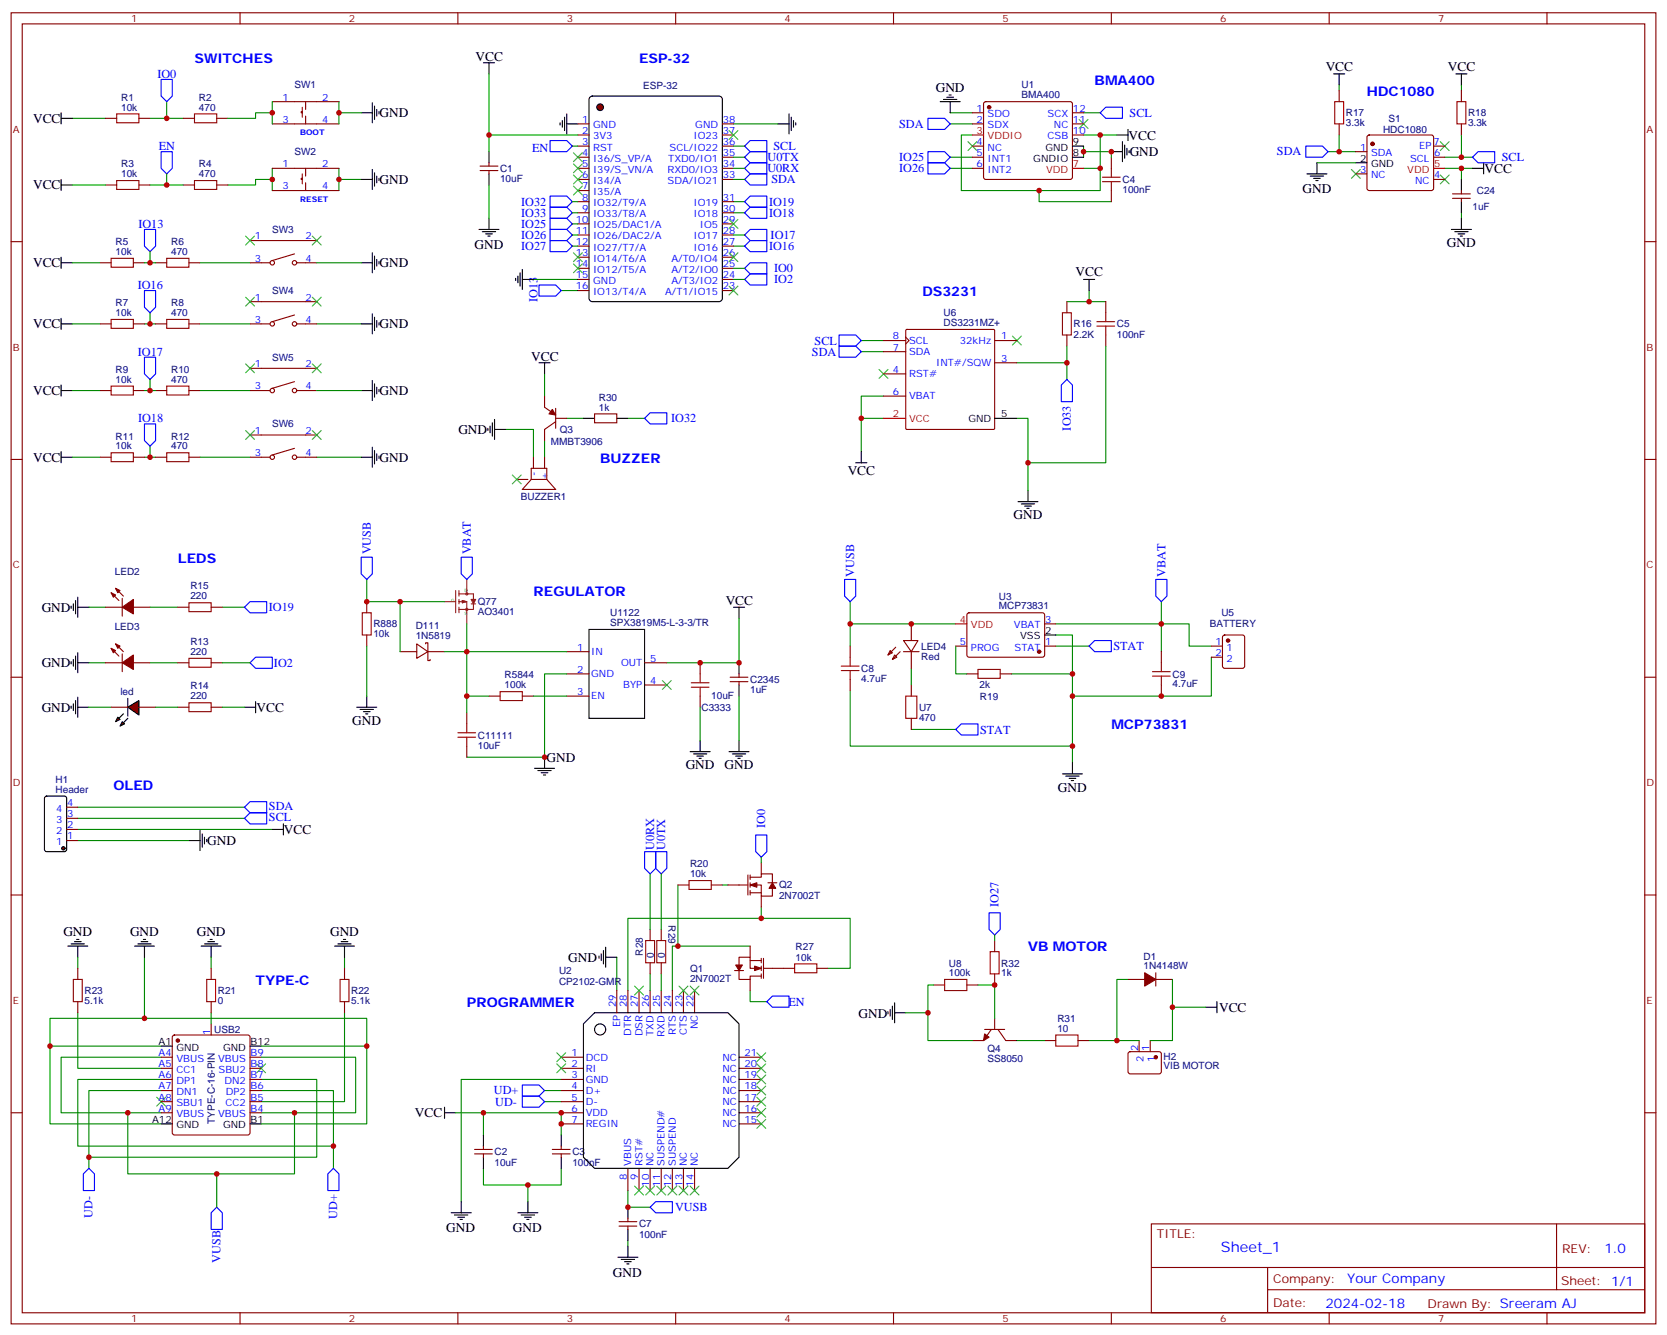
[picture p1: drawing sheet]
<svg xmlns="http://www.w3.org/2000/svg" width="529mm" height="424mm" viewBox="0 0 529 424" stroke-linecap="round" stroke-linejoin="round" font-family="sans-serif">
<defs><g id="words">
<text font-size="4.6" fill="#00f" x="387.6" y="397.6">Sheet_1</text>
<g font-size="4.2" fill="#00f">
<text x="61.7" y="19.9">SWITCHES</text>
<text x="202.8" y="19.9">ESP-32</text>
<text x="347.5" y="27">BMA400</text>
<text x="433.9" y="30.5">HDC1080</text>
<text x="292.8" y="94">DS3231</text>
<text x="190.5" y="146.9">BUZZER</text>
<text x="56.4" y="178.7">LEDS</text>
<text x="169.3" y="189.3">REGULATOR</text>
<text x="352.8" y="231.6">MCP73831</text>
<text x="36" y="250.9">OLED</text>
<text x="326.2" y="301.9">VB MOTOR</text>
<text x="81.1" y="312.7">TYPE-C</text>
<text x="148.2" y="319.8">PROGRAMMER</text>
<text x="509.3" y="397.8">1.0</text>
<text x="427.7" y="407.4">Your Company</text>
<text x="420.7" y="415.2">2024-02-18</text>
</g>
<g font-size="4.2">
<text x="151" y="19.2">VCC</text>
<text x="420.8" y="22.4">VCC</text>
<text x="459.6" y="22.4">VCC</text>
<text x="297" y="29.1">GND</text>
<text x="10.5" y="39">VCC</text>
<text x="120.5" y="37.2">GND</text>
<text x="358.2" y="44.3">VCC</text>
<text x="358.6" y="49.6">GND</text>
<text x="120.5" y="58.4">GND</text>
<text x="471.3" y="54.9">VCC</text>
<text x="10.5" y="60.1">VCC</text>
<text x="413.5" y="61.3">GND</text>
<text x="150.6" y="78.9">GND</text>
<text x="459.3" y="78.5">GND</text>
<text x="10.5" y="84.8">VCC</text>
<text x="120.5" y="84.8">GND</text>
<text x="341.4" y="87.6">VCC</text>
<text x="10.5" y="104.2">VCC</text>
<text x="120.5" y="104.2">GND</text>
<text x="168.6" y="114.5">VCC</text>
<text x="10.5" y="125.4">VCC</text>
<text x="120.5" y="125.4">GND</text>
<text x="145.5" y="137.7">GND</text>
<text x="10.5" y="146.6">VCC</text>
<text x="120.5" y="146.6">GND</text>
<text x="269.1" y="150.8">VCC</text>
<text x="321.7" y="164.9">GND</text>
<text x="13.2" y="194.2">GND</text>
<text x="230.4" y="192.1">VCC</text>
<text x="13.2" y="211.9">GND</text>
<text x="13.2" y="226">GND</text>
<text x="81.5" y="226">VCC</text>
<text x="111.8" y="230.2">GND</text>
<text x="173.5" y="241.8">GND</text>
<text x="217.7" y="244.3">GND</text>
<text x="230" y="244.3">GND</text>
<text x="335.8" y="251.4">GND</text>
<text x="65.8" y="268.3">GND</text>
<text x="90.1" y="264.8">VCC</text>
<text x="20.1" y="297.2">GND</text>
<text x="41.3" y="297.2">GND</text>
<text x="62.4" y="297.2">GND</text>
<text x="104.8" y="297.2">GND</text>
<text x="180.4" y="305.4">GND</text>
<text x="272.5" y="323.1">GND</text>
<text x="387" y="321.3">VCC</text>
<text x="131.7" y="354.7">VCC</text>
<text x="141.6" y="391.3">GND</text>
<text x="162.8" y="391.3">GND</text>
<text x="194.5" y="405.4">GND</text>
</g>
<g font-size="3.9" fill="#00f">
<text x="50" y="24.7">IO0</text>
<text x="285.4" y="40.6">SDA</text>
<text x="358.6" y="37.1">SCL</text>
<text x="50.4" y="47.7">EN</text>
<text x="245.5" y="47.6">SCL</text>
<text x="168.9" y="48.2">EN</text>
<text x="243.7" y="51.2">U0TX</text>
<text x="285.4" y="51.2">IO25</text>
<text x="405.4" y="49.4">SDA</text>
<text x="476.7" y="51.2">SCL</text>
<text x="243.6" y="54.7">U0RX</text>
<text x="244.9" y="58.2">SDA</text>
<text x="285.4" y="54.7">IO26</text>
<text x="165.4" y="65.3">IO32</text>
<text x="244.1" y="65.4">IO19</text>
<text x="165.5" y="68.8">IO33</text>
<text x="244.1" y="68.8">IO18</text>
<text x="43.9" y="72.3">IO13</text>
<text x="165.5" y="72.4">IO25</text>
<text x="165.5" y="75.9">IO26</text>
<text x="244.6" y="75.9">IO17</text>
<text x="165.5" y="79.4">IO27</text>
<text x="244.1" y="79.3">IO16</text>
<text x="245.7" y="86.4">IO0</text>
<text x="245.7" y="90">IO2</text>
<text x="43.7" y="91.8">IO16</text>
<text x="170.6" y="95.9" transform="rotate(-90 170.6 95.9)">IO13</text>
<text x="43.8" y="112.9">IO17</text>
<text x="257.7" y="113.1">SDA</text>
<text x="258.6" y="109.5">SCL</text>
<text x="43.8" y="134.1">IO18</text>
<text x="213.1" y="134.1">IO32</text>
<text x="339.9" y="136.7" transform="rotate(-90 339.9 136.7)">IO33</text>
<text x="117.7" y="176" transform="rotate(-90 117.7 176)">VUSB</text>
<text x="149.5" y="176" transform="rotate(-90 149.5 176)">VBAT</text>
<text x="271.2" y="183.1" transform="rotate(-90 271.2 183.1)">VUSB</text>
<text x="370" y="183.1" transform="rotate(-90 370 183.1)">VBAT</text>
<text x="85.4" y="194.1">IO19</text>
<text x="353.4" y="206.4">STAT</text>
<text x="87" y="211.7">IO2</text>
<text x="311.1" y="232.9">STAT</text>
<text x="85.4" y="257.1">SDA</text>
<text x="85.4" y="260.6">SCL</text>
<text x="242.9" y="262.8" transform="rotate(-90 242.9 262.8)">IO0</text>
<text x="207.6" y="270" transform="rotate(-90 207.6 270)">U0RX</text>
<text x="211.2" y="269.9" transform="rotate(-90 211.2 269.9)">U0TX</text>
<text x="317" y="288" transform="rotate(-90 317 288)">IO27</text>
<text x="250.3" y="319.4">EN</text>
<text x="156.8" y="347.5">UD+</text>
<text x="157.2" y="351">UD-</text>
<text x="29.4" y="386.6" transform="rotate(-90 29.4 386.6)">UD-</text>
<text x="107" y="387" transform="rotate(-90 107 387)">UD+</text>
<text x="214.3" y="384.4">VUSB</text>
<text x="70" y="400.9" transform="rotate(-90 70 400.9)">VUSB</text>
</g>
<g font-size="3.9" fill="#800">
<text x="367.2" y="393.2">TITLE:</text>
<text x="495.9" y="397.8">REV:</text>
<text x="404.1" y="407.4">Company:</text>
<text x="495.5" y="408">Sheet: 1/1</text>
<text x="404.1" y="415">Date:</text>
<text x="453.2" y="415.1">Drawn By: Sreeram AJ</text>
</g>
<g font-size="3.2" fill="#800">
<text x="41.6" y="7.1">1</text>
<text x="110.8" y="7.1">2</text>
<text x="179.9" y="7.1">3</text>
<text x="249.1" y="7.1">4</text>
<text x="318.2" y="7.1">5</text>
<text x="387.3" y="7.1">6</text>
<text x="456.5" y="7.1">7</text>
<text x="4.1" y="42.2">A</text>
<text x="522.6" y="42.2">A</text>
<text x="4.1" y="111.3">B</text>
<text x="522.6" y="111.3">B</text>
<text x="4.1" y="180.4">C</text>
<text x="522.6" y="180.4">C</text>
<text x="4.1" y="249.6">D</text>
<text x="522.6" y="249.6">D</text>
<text x="4.1" y="318.7">E</text>
<text x="522.6" y="318.7">E</text>
<text x="41.6" y="419.8">1</text>
<text x="110.8" y="419.8">2</text>
<text x="179.9" y="419.8">3</text>
<text x="249.1" y="419.8">4</text>
<text x="318.2" y="419.8">5</text>
<text x="387.3" y="419.8">6</text>
<text x="456.5" y="419.8">7</text>
</g>
<g font-size="3.2" fill="#000080">
<text x="93.4" y="28.1">SW1</text>
<text x="204.2" y="28.3">ESP-32</text>
<text x="324.3" y="28">U1</text>
<text x="38.5" y="35.1">10k</text>
<text x="38.5" y="32">R1</text>
<text x="63.2" y="35.1">470</text>
<text x="63.2" y="32">R2</text>
<text x="324.3" y="31.2">BMA400</text>
<text x="427.2" y="40.2">3.3k</text>
<text x="427.2" y="37">R17</text>
<text x="440.7" y="38.7">S1</text>
<text x="466" y="40.2">3.3k</text>
<text x="466" y="37">R18</text>
<text x="439" y="42.3">HDC1080</text>
<text x="38.5" y="53.2">R3</text>
<text x="63.2" y="53.2">R4</text>
<text x="93.4" y="49.2">SW2</text>
<text x="38.5" y="56.3">10k</text>
<text x="63.2" y="56.3">470</text>
<text x="158.7" y="57.7">10uF</text>
<text x="158.7" y="54.5">C1</text>
<text x="356.3" y="58.1">C4</text>
<text x="356.3" y="61.3">100nF</text>
<text x="468.8" y="61.7">C24</text>
<text x="467.4" y="66.6">1uF</text>
<text x="36.7" y="77.9">R5</text>
<text x="54.3" y="77.9">R6</text>
<text x="86.4" y="73.9">SW3</text>
<text x="36.7" y="81">10k</text>
<text x="54.3" y="81">470</text>
<text x="86.4" y="93.3">SW4</text>
<text x="36.7" y="100.4">10k</text>
<text x="36.7" y="97.3">R7</text>
<text x="54.3" y="100.4">470</text>
<text x="54.3" y="97.3">R8</text>
<text x="299.5" y="100.3">U6</text>
<text x="299.5" y="103.5">DS3231MZ+</text>
<text x="340.8" y="107.2">2.2K</text>
<text x="340.8" y="103.9">R16</text>
<text x="354.5" y="107.2">100nF</text>
<text x="354.5" y="103.9">C5</text>
<text x="36.7" y="118.4">R9</text>
<text x="54.3" y="118.4">R10</text>
<text x="86.4" y="114.5">SW5</text>
<text x="36.7" y="121.5">10k</text>
<text x="54.3" y="121.5">470</text>
<text x="190.1" y="130.4">1k</text>
<text x="190.1" y="127.3">R30</text>
<text x="86.4" y="135.7">SW6</text>
<text x="177.7" y="137.6">Q3</text>
<text x="36.7" y="142.7">10k</text>
<text x="36.7" y="139.6">R11</text>
<text x="54.3" y="142.7">470</text>
<text x="54.3" y="139.6">R12</text>
<text x="174.9" y="141.1">MMBT3906</text>
<text x="165.4" y="158.8">BUZZER1</text>
<text x="36.5" y="182.5">LED2</text>
<text x="60.5" y="190.3">220</text>
<text x="60.5" y="187.1">R15</text>
<text x="317.1" y="190.5">U3</text>
<text x="151.7" y="195.3">AO3401</text>
<text x="151.7" y="192.1">Q77</text>
<text x="193.7" y="195.6">U1122</text>
<text x="317.1" y="193.5">MCP73831</text>
<text x="387.7" y="195.6">U5</text>
<text x="36.4" y="200.2">LED3</text>
<text x="118.5" y="202.3">10k</text>
<text x="118.5" y="199.1">R888</text>
<text x="132" y="203">1N5819</text>
<text x="132" y="199.8">D111</text>
<text x="193.7" y="198.8">SPX3819M5-L-3-3/TR</text>
<text x="384.1" y="199.2">BATTERY</text>
<text x="60.5" y="208">220</text>
<text x="60.5" y="204.8">R13</text>
<text x="292.5" y="209.5">Red</text>
<text x="292.5" y="206.2">LED4</text>
<text x="160.2" y="215.4">R5844</text>
<text x="273.4" y="213.5">C8</text>
<text x="372.2" y="215.2">C9</text>
<text x="38.2" y="220.7">led</text>
<text x="60.5" y="218.9">R14</text>
<text x="160.2" y="218.5">100k</text>
<text x="225.8" y="221.8">10uF</text>
<text x="238.1" y="220">1uF</text>
<text x="238.1" y="216.9">C2345</text>
<text x="273.4" y="216.5">4.7uF</text>
<text x="311" y="218.6">2k</text>
<text x="372.2" y="218.2">4.7uF</text>
<text x="60.5" y="222.1">220</text>
<text x="222.7" y="225.7">C3333</text>
<text x="291.7" y="225.6">U7</text>
<text x="311.1" y="222.1">R19</text>
<text x="291.7" y="228.9">470</text>
<text x="151.7" y="237.7">10uF</text>
<text x="151.7" y="234.5">C11111</text>
<text x="17.6" y="251.7">Header</text>
<text x="17.6" y="248.5">H1</text>
<text x="219.1" y="275.2">R20</text>
<text x="219.1" y="278.5">10k</text>
<text x="247.3" y="285.4">2N7002T</text>
<text x="247.3" y="282.1">Q2</text>
<text x="212.3" y="293.8" transform="rotate(90 212.3 293.8)">R29</text>
<text x="204" y="303.4" transform="rotate(-90 204 303.4)">R28</text>
<text x="207.5" y="304.3" transform="rotate(-90 207.5 304.3)">0</text>
<text x="211.1" y="304.3" transform="rotate(-90 211.1 304.3)">0</text>
<text x="252.6" y="305">10k</text>
<text x="252.6" y="301.6">R27</text>
<text x="363" y="304.8">D1</text>
<text x="177.4" y="309.4">U2</text>
<text x="219" y="311.9">2N7002T</text>
<text x="219" y="308.5">Q1</text>
<text x="301.2" y="309.9">100k</text>
<text x="301.2" y="306.9">U8</text>
<text x="317.9" y="309.9">1k</text>
<text x="317.9" y="306.9">R32</text>
<text x="363" y="307.8">1N4148W</text>
<text x="26.8" y="315.7">R23</text>
<text x="69.1" y="315.6">R21</text>
<text x="111.5" y="315.7">R22</text>
<text x="177.4" y="312.7">CP2102-GMR</text>
<text x="26.8" y="318.8">5.1k</text>
<text x="69.1" y="318.8">0</text>
<text x="111.5" y="318.8">5.1k</text>
<text x="68" y="327.9">USB2</text>
<text x="335.6" y="327.6">10</text>
<text x="335.6" y="324.6">R31</text>
<text x="313.5" y="334.1">Q4</text>
<text x="313.5" y="337.1">SS8050</text>
<text x="369.4" y="339.5">VIB MOTOR</text>
<text x="369.4" y="336.6">H2</text>
<text x="68.2" y="356.8" transform="rotate(-90 68.2 356.8)">TYPE-C-16-PIN</text>
<text x="157" y="370.1">10uF</text>
<text x="157" y="366.7">C2</text>
<text x="181.7" y="370.1">100nF</text>
<text x="181.7" y="366.7">C3</text>
<text x="202.8" y="389.7">C7</text>
<text x="202.8" y="393">100nF</text>
</g>
<g font-size="3.2" fill="#00f">
<text x="89.7" y="31.9">1</text>
<text x="102.3" y="31.9">2</text>
<text x="310" y="35.5">1</text>
<text x="340.6" y="35.5">12</text>
<text x="89.7" y="39">3</text>
<text x="102.3" y="39">4</text>
<text x="184.8" y="39">1</text>
<text x="188.3" y="40.7">GND</text>
<text x="220.7" y="40.7">GND</text>
<text x="229.5" y="39">38</text>
<text x="310" y="39">2</text>
<text x="313.5" y="37.2">SDO</text>
<text x="313.5" y="40.7">SDX</text>
<text x="332.6" y="37.2">SCX</text>
<text x="334.5" y="40.7">NC</text>
<text x="340.6" y="39">11</text>
<text x="184.8" y="42.5">2</text>
<text x="184.8" y="46">3</text>
<text x="188.3" y="44.3">3V3</text>
<text x="188.3" y="47.8">RST</text>
<text x="212.5" y="47.8">SCL/IO22</text>
<text x="220.1" y="44.3">IO23</text>
<text x="229.5" y="46">36</text>
<text x="229.5" y="42.5">37</text>
<text x="310" y="46">4</text>
<text x="313.5" y="47.8">NC</text>
<text x="332.6" y="44.3">CSB</text>
<text x="340.6" y="42.5">10</text>
<text x="431.7" y="47.8">1</text>
<text x="450.5" y="47.4">EP</text>
<text x="455.1" y="46">7</text>
<text x="89.7" y="53.1">1</text>
<text x="102.3" y="53.1">2</text>
<text x="184.8" y="49.6">4</text>
<text x="184.8" y="53.1">5</text>
<text x="188.3" y="51.3">I36/S_VP/A</text>
<text x="212.1" y="51.3">TXD0/IO1</text>
<text x="229.5" y="53.1">34</text>
<text x="229.5" y="49.6">35</text>
<text x="310" y="49.6">5</text>
<text x="310" y="53.1">6</text>
<text x="313.5" y="51.3">INT1</text>
<text x="435.2" y="49.6">SDA</text>
<text x="447.6" y="51.3">SCL</text>
<text x="455.3" y="49.6">6</text>
<text x="184.8" y="56.6">6</text>
<text x="188.3" y="54.9">I39/S_VN/A</text>
<text x="188.3" y="58.4">I34/A</text>
<text x="211.9" y="54.9">RXD0/IO3</text>
<text x="211.9" y="58.4">SDA/IO21</text>
<text x="229.5" y="56.6">33</text>
<text x="313.5" y="54.9">INT2</text>
<text x="431.7" y="54.9">3</text>
<text x="435.2" y="56.6">NC</text>
<text x="449.2" y="58.4">NC</text>
<text x="455.3" y="56.6">4</text>
<text x="89.7" y="60.1">3</text>
<text x="102.3" y="60.1">4</text>
<text x="184.8" y="60.1">7</text>
<text x="184.8" y="63.7">8</text>
<text x="188.3" y="61.9">I35/A</text>
<text x="188.3" y="65.4">IO32/T9/A</text>
<text x="220.1" y="65.4">IO19</text>
<text x="229.5" y="63.7">31</text>
<text x="182.8" y="70.7">10</text>
<text x="184.8" y="67.2">9</text>
<text x="188.3" y="69">IO33/T8/A</text>
<text x="220.1" y="69">IO18</text>
<text x="229.5" y="70.7">29</text>
<text x="229.5" y="67.2">30</text>
<text x="80.9" y="76">1</text>
<text x="97" y="76">2</text>
<text x="182.8" y="74.3">11</text>
<text x="182.8" y="77.8">12</text>
<text x="188.3" y="72.5">IO25/DAC1/A</text>
<text x="188.3" y="76">IO26/DAC2/A</text>
<text x="220.1" y="76">IO17</text>
<text x="222.2" y="72.5">IO5</text>
<text x="229.5" y="77.8">27</text>
<text x="229.5" y="74.3">28</text>
<text x="80.9" y="83.1">3</text>
<text x="97" y="83.1">4</text>
<text x="182.8" y="81.3">13</text>
<text x="188.3" y="79.6">IO27/T7/A</text>
<text x="188.3" y="83.1">IO14/T6/A</text>
<text x="213.1" y="83.1">A/T0/IO4</text>
<text x="220.1" y="79.6">IO16</text>
<text x="229.5" y="81.3">26</text>
<text x="182.8" y="84.8">14</text>
<text x="182.8" y="88.4">15</text>
<text x="188.3" y="86.6">IO12/T5/A</text>
<text x="213.1" y="86.6">A/T2/IO0</text>
<text x="229.5" y="88.4">24</text>
<text x="229.5" y="84.8">25</text>
<text x="80.9" y="95.4">1</text>
<text x="97" y="95.4">2</text>
<text x="182.8" y="91.9">16</text>
<text x="188.3" y="90.1">GND</text>
<text x="188.3" y="93.7">IO13/T4/A</text>
<text x="211.1" y="93.7">A/T1/IO15</text>
<text x="213.1" y="90.1">A/T3/IO2</text>
<text x="229.5" y="91.9">23</text>
<text x="80.9" y="102.5">3</text>
<text x="97" y="102.5">4</text>
<text x="283.4" y="107.8">8</text>
<text x="317.9" y="107.8">1</text>
<text x="283.4" y="111.3">7</text>
<text x="288.6" y="112.7">SDA</text>
<text x="288.6" y="109.2">SCL</text>
<text x="304.7" y="109.2">32kHz</text>
<text x="80.9" y="116.6">1</text>
<text x="97" y="116.6">2</text>
<text x="283.4" y="118.4">4</text>
<text x="288.6" y="119.8">RST#</text>
<text x="297.2" y="116.2">INT#/SQW</text>
<text x="317.9" y="114.8">3</text>
<text x="80.9" y="123.6">3</text>
<text x="97" y="123.6">4</text>
<text x="283.4" y="125.4">6</text>
<text x="288.6" y="126.8">VBAT</text>
<text x="80.9" y="137.8">1</text>
<text x="97" y="137.8">2</text>
<text x="80.9" y="144.8">3</text>
<text x="97" y="144.8">4</text>
<text x="170.4" y="151.2" transform="rotate(-90 170.4 151.2)">-</text>
<text x="173.9" y="152.4" transform="rotate(-90 173.9 152.4)">+</text>
<text x="331.8" y="197.7">3</text>
<text x="321.8" y="199.5">VBAT</text>
<text x="183.2" y="206.6">1</text>
<text x="187.7" y="208">IN</text>
<text x="304.7" y="204.8">5</text>
<text x="308.2" y="206.6">PROG</text>
<text x="322.1" y="206.6">STAT</text>
<text x="331.8" y="204.8">1</text>
<text x="385.9" y="204.8">1</text>
<text x="385.9" y="208.3">2</text>
<text x="389.4" y="206.6">1</text>
<text x="183.2" y="213.6">2</text>
<text x="187.7" y="215">GND</text>
<text x="197.1" y="211.5">OUT</text>
<text x="206.4" y="210.1">5</text>
<text x="389.4" y="210.1">2</text>
<text x="183.2" y="220.7">3</text>
<text x="197.9" y="218.5">BYP</text>
<text x="206.4" y="217.1">4</text>
<text x="187.7" y="222.1">EN</text>
<text x="17.8" y="257.7">4</text>
<text x="21.3" y="255.9">4</text>
<text x="17.8" y="261.2">3</text>
<text x="21.3" y="263">2</text>
<text x="21.3" y="259.5">3</text>
<text x="17.8" y="268.3">1</text>
<text x="17.8" y="264.8">2</text>
<text x="21.3" y="266.5">1</text>
<text x="195.4" y="319.8" transform="rotate(-90 195.4 319.8)">29</text>
<text x="199" y="319.8" transform="rotate(-90 199 319.8)">28</text>
<text x="202.5" y="319.8" transform="rotate(-90 202.5 319.8)">27</text>
<text x="206" y="319.8" transform="rotate(-90 206 319.8)">26</text>
<text x="209.5" y="319.8" transform="rotate(-90 209.5 319.8)">25</text>
<text x="213.1" y="319.8" transform="rotate(-90 213.1 319.8)">24</text>
<text x="216.6" y="319.8" transform="rotate(-90 216.6 319.8)">23</text>
<text x="220.1" y="319.8" transform="rotate(-90 220.1 319.8)">22</text>
<text x="66.7" y="328.6" transform="rotate(-90 66.7 328.6)">1</text>
<text x="196.8" y="326.2" transform="rotate(-90 196.8 326.2)">EP</text>
<text x="200.4" y="328.9" transform="rotate(-90 200.4 328.9)">DTR</text>
<text x="203.9" y="329.1" transform="rotate(-90 203.9 329.1)">DSR</text>
<text x="207.4" y="328.8" transform="rotate(-90 207.4 328.8)">TXD</text>
<text x="211" y="329.1" transform="rotate(-90 211 329.1)">RXD</text>
<text x="214.5" y="328.6" transform="rotate(-90 214.5 328.6)">RTS</text>
<text x="218" y="328.6" transform="rotate(-90 218 328.6)">CTS</text>
<text x="221.5" y="326.9" transform="rotate(-90 221.5 326.9)">NC</text>
<text x="50.3" y="335.3">A4</text>
<text x="79.6" y="335.3">B9</text>
<text x="181.4" y="335.3">1</text>
<text x="236.4" y="335.3">21</text>
<text x="361.2" y="333.7" transform="rotate(-90 361.2 333.7)">2</text>
<text x="364.8" y="333.7" transform="rotate(-90 364.8 333.7)">1</text>
<text x="50.3" y="338.8">A5</text>
<text x="56" y="337.1">VBUS</text>
<text x="56" y="340.6">CC1</text>
<text x="69.2" y="337.1">VBUS</text>
<text x="69.4" y="340.6">SBU2</text>
<text x="79.6" y="338.8">B8</text>
<text x="181.4" y="338.8">2</text>
<text x="185.9" y="336.7">DCD</text>
<text x="185.9" y="340.3">RI</text>
<text x="229.3" y="340.3">NC</text>
<text x="229.3" y="336.7">NC</text>
<text x="236.4" y="338.8">20</text>
<text x="363" y="337.2" transform="rotate(-90 363 337.2)">2</text>
<text x="366.5" y="337.2" transform="rotate(-90 366.5 337.2)">1</text>
<text x="50.3" y="342.4">A6</text>
<text x="50.3" y="345.9">A7</text>
<text x="56" y="344.1">DP1</text>
<text x="56" y="347.7">DN1</text>
<text x="71.2" y="344.1">DN2</text>
<text x="71.7" y="347.7">DP2</text>
<text x="79.6" y="345.9">B6</text>
<text x="79.6" y="342.4">B7</text>
<text x="181.4" y="342.4">3</text>
<text x="181.4" y="345.9">4</text>
<text x="185.9" y="343.8">GND</text>
<text x="185.9" y="347.3">D+</text>
<text x="229.3" y="347.3">NC</text>
<text x="229.3" y="343.8">NC</text>
<text x="236.4" y="345.9">18</text>
<text x="236.4" y="342.4">19</text>
<text x="50.3" y="349.4">A8</text>
<text x="50.3" y="353">A9</text>
<text x="56" y="351.2">SBU1</text>
<text x="71.6" y="351.2">CC2</text>
<text x="79.6" y="353">B4</text>
<text x="79.6" y="349.4">B5</text>
<text x="181.4" y="349.4">5</text>
<text x="181.4" y="353">6</text>
<text x="185.9" y="350.8">D-</text>
<text x="229.3" y="350.8">NC</text>
<text x="236.4" y="353">16</text>
<text x="236.4" y="349.4">17</text>
<text x="56" y="354.7">VBUS</text>
<text x="69.2" y="354.7">VBUS</text>
<text x="181.4" y="356.5">7</text>
<text x="185.9" y="354.4">VDD</text>
<text x="185.9" y="357.9">REGIN</text>
<text x="229.3" y="357.9">NC</text>
<text x="229.3" y="354.4">NC</text>
<text x="236.4" y="356.5">15</text>
<text x="200.4" y="370.2" transform="rotate(-90 200.4 370.2)">VBUS</text>
<text x="203.9" y="370.2" transform="rotate(-90 203.9 370.2)">RST#</text>
<text x="207.4" y="370.2" transform="rotate(-90 207.4 370.2)">NC</text>
<text x="211" y="370.2" transform="rotate(-90 211 370.2)">SUSPEND#</text>
<text x="214.5" y="370.2" transform="rotate(-90 214.5 370.2)">SUSPEND</text>
<text x="218" y="370.2" transform="rotate(-90 218 370.2)">NC</text>
<text x="221.5" y="370.2" transform="rotate(-90 221.5 370.2)">NC</text>
<text x="199" y="374.7" transform="rotate(-90 199 374.7)">8</text>
<text x="202.5" y="374.7" transform="rotate(-90 202.5 374.7)">9</text>
<text x="206" y="376.7" transform="rotate(-90 206 376.7)">10</text>
<text x="209.5" y="376.7" transform="rotate(-90 209.5 376.7)">11</text>
<text x="213.1" y="376.7" transform="rotate(-90 213.1 376.7)">12</text>
<text x="216.6" y="376.7" transform="rotate(-90 216.6 376.7)">13</text>
<text x="220.1" y="376.7" transform="rotate(-90 220.1 376.7)">14</text>
</g>
<g font-size="3.2" fill="#f00">
<text x="310" y="42.5">3</text>
<text x="313.5" y="44.3">VDDIO</text>
<text x="340.6" y="53.1">7</text>
<text x="455.3" y="53.1">5</text>
<text x="332.1" y="54.9">VDD</text>
<text x="446.7" y="54.9">VDD</text>
<text x="283.4" y="132.5">2</text>
<text x="288.6" y="133.9">VCC</text>
<text x="304.7" y="197.7">4</text>
<text x="308.2" y="199.5">VDD</text>
</g>
<g font-size="3.2">
<text x="331.8" y="47.8">GND</text>
<text x="340.6" y="46">9</text>
<text x="328" y="51.3">GNDIO</text>
<text x="340.6" y="49.6">8</text>
<text x="431.7" y="51.3">2</text>
<text x="435.2" y="53.1">GND</text>
<text x="307.4" y="133.9">GND</text>
<text x="317.9" y="132.5">5</text>
<text x="323.8" y="203">VSS</text>
<text x="331.8" y="201.3">2</text>
<text x="50.3" y="331.8">A1</text>
<text x="56" y="333.6">GND</text>
<text x="70.8" y="333.6">GND</text>
<text x="79.6" y="331.8">B12</text>
<text x="48.3" y="356.5">A12</text>
<text x="56" y="358.2">GND</text>
<text x="70.8" y="358.2">GND</text>
<text x="79.6" y="356.5">B1</text>
</g>
<g font-size="2.5" fill="#00f">
<text x="95.2" y="42.9">BOOT</text>
<text x="95.2" y="64">RESET</text>
</g>
<g font-size="1.4" fill="#238d23">
<text x="143.2" y="191">G</text>
<text x="147.5" y="187.9">D</text>
<text x="147.5" y="195.3">S</text>
</g>
</g></defs>
<g fill="none" stroke="#870000" stroke-width=".35">
<path d="M3.5 4.1h522.1v416.2h-522.1zM7.1 7.6h515v409.2h-515zM76.2 4.1v3.5M145.3 4.1v3.5M214.5 4.1v3.5M283.6 4.1v3.5M352.8 4.1v3.5M421.9 4.1v3.5M491.1 4.1v3.5M33.5 37.6h3.5M44.1 37.6h3.5M58.2 37.6h3.5"/>
<path d="M68.8 37.6h3.5M86.4 32.3h21.2M86.4 39.3h21.2M96 35.5h-.4v.3h.4M96 34v3.2M97 32.3v2.4M97 36.9v2.4M33.5 58.7h3.5M44.1 58.7h3.5M58.2 58.7h3.5M68.8 58.7h3.5M86.4 53.4h21.2"/>
<path d="M96 56.6h-.4v.4h.4M96 55.2v3.2M97 53.4v2.5M97 58v2.5M3.5 76.7h3.6M79.4 76.4h21.1M86.4 60.5h21.2M522.1 76.7h3.5M31.7 83.4h3.6M42.3 83.4h3.6M49.4 83.4h3.5M60 83.4h3.5"/>
<path d="M79.4 83.4h6.3M79.4 95.8h21.1M93.5 80.6l-7.1 2.1M94.2 83.4h6.3M31.7 102.8h3.6M42.3 102.8h3.6M49.4 102.8h3.5M60 102.8h3.5M79.4 102.8h6.3M79.4 116.9h21.1M93.5 100l-7.1 2.1M94.2 102.8h6.3"/>
<path d="M31.7 124h3.6M42.3 124h3.6M49.4 124h3.5M60 124h3.5M79.4 124h6.3M79.4 138.1h21.1M93.5 121.2l-7.1 2.1M94.2 124h6.3M3.5 145.9h3.6M31.7 145.2h3.6M42.3 145.2h3.6M49.4 145.2h3.5"/>
<path d="M60 145.2h3.5M79.4 145.2h6.3M93.5 142.3l-7.1 2.2M94.2 145.2h6.3M522.1 145.9h3.5M3.5 215h3.6M522.1 215h3.5M56.4 224.5h3.6M67 224.5h3.6M3.5 284.2h3.6M522.1 284.2h3.5M3.5 353.3h3.6"/>
<path d="M522.1 353.3h3.5M365.5 388.6h156.6v28.2h-156.6zM494.1 388.6v20.9M76.2 416.8v3.5M145.3 416.8v3.5M214.5 416.8v3.5M283.6 416.8v3.5M352.8 416.8v3.5M365.5 402.4h156.5M402.4 409.5h119.6M402.4 402.4v14.1M421.9 416.8v3.5"/>
<path d="M491.1 416.8v3.5"/>
<circle cx="86.4" cy="83.4" r=".71"/>
<circle cx="93.5" cy="83.4" r=".71"/>
<circle cx="86.4" cy="102.8" r=".71"/>
<circle cx="93.5" cy="102.8" r=".71"/>
<circle cx="86.4" cy="124" r=".71"/>
<circle cx="93.5" cy="124" r=".71"/>
<circle cx="86.4" cy="145.2" r=".71"/>
<circle cx="93.5" cy="145.2" r=".71"/>
</g>
<g fill="none" stroke="#008700" stroke-width=".35">
<path d="M22.9 37.6h10.6M47.6 37.6h10.6M52.9 32.3v5.3M86.4 35.8h-5.3v1.8h-8.8M86.4 32.3v7M107.6 32.3v7M107.6 35.8h7.1M22.9 58.7h10.6M47.6 58.7h10.6M52.9 55.2v3.5M86.4 57h-5.3v1.7h-8.8M86.4 53.4v7.1"/>
<path d="M107.6 53.4v7.1M107.6 57h7.1M47.6 79.9v3.5M22.9 83.4h8.8M45.9 83.4h3.5M47.6 99.3v3.5M63.5 83.4h15.9M100.5 83.4h14.2M22.9 102.8h8.8M45.9 102.8h3.5M63.5 102.8h15.9M100.5 102.8h14.2"/>
<path d="M22.9 124h8.8M45.9 124h3.5M47.6 120.5v3.5M63.5 124h15.9M100.5 124h14.2M22.9 145.2h8.8M45.9 145.2h3.5M47.6 141.6v3.6M63.5 145.2h15.9M100.5 145.2h14.2"/>
</g>
<path d="M51.2 25.2h3.5v5.3l-1.8 1.8-1.7-1.8zM51.2 48.2h3.5v5.2l-1.8 1.8-1.7-1.8zM45.9 72.8h3.5v5.3l-1.8 1.8-1.7-1.8zM45.9 92.3h3.5v5.2l-1.8 1.8-1.7-1.8zM45.9 113.4h3.5v5.3l-1.8 1.8-1.7-1.8zM45.9 134.6h3.5v5.3l-1.8 1.7-1.7-1.7z" fill="none" stroke="#00f" stroke-width=".35"/>
<g fill="none" stroke="#a10000" stroke-width=".35">
<path d="M37 36.2h7.1v2.8h-7.1zM61.7 36.2h7.1v2.8h-7.1zM37 57.3h7.1v2.8h-7.1zM61.7 57.3h7.1v2.8h-7.1zM35.3 82h7v2.8h-7zM52.9 82h7.1v2.8h-7.1zM35.3 101.4h7v2.8h-7zM52.9 101.4h7.1v2.8h-7.1zM35.3 122.6h7v2.8h-7zM52.9 122.6h7.1v2.8h-7.1zM35.3 143.8h7v2.8h-7zM52.9 143.8h7.1v2.8h-7.1z"/>
<path d="M60 223.1h7v2.9h-7z"/>
</g>
<g fill="none" stroke="#000" stroke-width=".35">
<path d="M19.4 37.6h3.5M19.4 35.8v3.5M114.7 35.8h3.5M118.2 32.6v6.4M118.9 33.7v4.2M119.6 34.7v2.2M120.3 35.5v.7M19.4 57v3.5M19.4 58.7h3.5M114.7 57h3.5M118.2 53.8v6.3M118.9 54.9v4.2"/>
<path d="M119.6 55.9v2.1M120.3 56.6v.7M19.4 81.7v3.5M19.4 83.4h3.5M114.7 83.4h3.5M118.2 80.3v6.3M118.2 99.7v6.3M118.9 81.3v4.2M119.6 82.4v2.1M120.3 83.1v.7M19.4 101.1v3.5M19.4 102.8h3.5"/>
<path d="M114.7 102.8h3.5M118.9 100.7v4.3M119.6 101.8v2.1M120.3 102.5v.7M19.4 122.2v3.6M19.4 124h3.5M114.7 124h3.5M118.2 120.8v6.4M118.9 121.9v4.2M119.6 122.9v2.2M120.3 123.6v.8M19.4 143.4v3.5"/>
<path d="M19.4 145.2h3.5M114.7 145.2h3.5M118.2 142v6.3M118.9 143.1v4.2M119.6 144.1v2.1M120.3 144.8v.7"/>
</g>
<g fill="#870000" stroke="#000" stroke-width=".35">
<path d="M40.6 224.5l3.5-2.1v4.6z"/>
<path d="M40.6 221.7v5.7z"/>
<path d="M40.6 228.1l-1.4 1.4z"/>
<path d="M39.2 226.7l-1.5 1.4z"/>
<path d="M38.8 229.1l.7 .7-1.4 .7z"/>
<path d="M37.4 227.7l.7 .7-1.4 .7z"/>
</g>
<path d="M35.3 224.5h5.3M44.1 224.5h5.3" fill="none" stroke="#870000" stroke-width=".35"/>
<g fill="none" stroke="#000" stroke-width=".35">
<path d="M22.6 224.2v.7M23.3 223.5v2.1M24 222.4v4.3M24.7 224.5h3.5M24.7 221.4v6.3M77.6 224.5h3.5M81.1 222.8v3.5M14.3 253l.5-.2h5.7l.6 .4 .1 16.5-.5 .6-5.9 .1-.6-.5-.1-16.4zM60 266.9h3.5M63.5 263.7v6.4M64.2 264.8v4.2M64.9 265.8v2.1"/>
<path d="M65.6 266.5v.7M86.4 263.3h3.6M90 261.6v3.5"/>
</g>
<path d="M28.2 224.5h7.1M49.4 224.5h7M70.6 224.5h7M24.7 256.3h52.9M24.7 259.8h52.9M24.7 263.3h61.7M24.7 266.9h35.3" fill="none" stroke="#008700" stroke-width=".35"/>
<path d="M77.6 256.3l1.8-1.8h5.3v3.6h-5.3zM77.6 259.8l1.8-1.7h5.3v3.5h-5.3z" fill="none" stroke="#00f" stroke-width=".35"/>
<circle cx="20.1" cy="269.3" r=".53" fill="#870000" stroke="#000" stroke-width=".35"/>
<path d="M21.2 259.8h3.5M21.2 256.3h3.5M21.2 266.9h3.5M21.2 263.3h3.5" fill="none" stroke="#870000" stroke-width=".35"/>
<path d="M232.8 39.3h14.1M232.8 64h3.6M232.8 67.6h3.6M232.8 78.1h3.6M169.3 88.7h14.1M178.2 92.3h5.2" fill="none" stroke="#008700" stroke-width=".35"/>
<path d="M174.6 44.6h5.3l1.8 1.8-1.8 1.8h-5.3zM236.4 46.4l1.7-1.8h5.3v3.6h-5.3zM236.4 53.4l1.7-1.7h5.3v3.5h-5.3zM238.1 48.2h5.3v3.5h-5.3l-1.7-1.8zM238.1 55.2h5.3v3.5h-5.3l-1.7-1.7zM236.4 64l1.7-1.7h5.3v3.5h-5.3zM236.4 67.6l1.7-1.8h5.3v3.5h-5.3zM236.4 78.1l1.7-1.7h5.3v3.5h-5.3zM238.1 72.8h5.3v3.6h-5.3l-1.7-1.8zM171.1 90.5h5.3l1.8 1.8-1.8 1.7h-5.3zM238.1 87h5.3v3.5h-5.3l-1.7-1.8z" fill="none" stroke="#00f" stroke-width=".35"/>
<g fill="none" stroke="#000" stroke-width=".35">
<path d="M153.5 19.9h3.5M155.2 19.9v3.6M177.8 39v.7M178.5 38.3v2.1M179.2 37.2v4.3M179.9 39.3h3.5M179.9 36.2v6.3M187.2 30.9l.8-.4h40.2l.9 .4 .2 .7v63.1l-.5 .9-.6 .2h-40.2l-.8-.5-.2-.6v-63.1zM246.9 39.3h3.6M250.5 36.2v6.3M251.2 37.2v4.3M251.9 38.3v2.1"/>
<path d="M252.6 39v.7M163.7 88.4v.7M164.4 87.7v2.1M165.1 86.6v4.2M165.8 88.7h3.5M165.8 85.5v6.4"/>
</g>
<circle cx="190.5" cy="34" r="1.06" fill="#870000" stroke="#000" stroke-width=".35"/>
<g fill="none" stroke="#870000" stroke-width=".35">
<path d="M183.4 39.3h3.6M229.3 39.3h3.5M308.7 39.3h3.5M308.7 35.8h3.5M312.4 32.5l.5-.2h26.8l.5 .2 .2 .5v23.3l-.2 .5-.5 .2h-26.8l-.5-.3-.2-.4v-23.3zM340.4 39.3h3.6M340.4 35.8h3.6M425.1 28.8v3.5M425.1 39.3v3.6M463.9 28.8v3.5M463.9 39.3v3.6M152.4 54.2h5.6"/>
<path d="M152.4 52.7h5.6M155.2 51.7v1M155.2 54.2v1M183.4 42.9h3.6M183.4 46.4h3.6M183.4 49.9h3.6M183.4 53.4h3.6M183.4 57h3.6M229.3 42.9h3.5M229.3 46.4h3.5M229.3 49.9h3.5M229.3 53.4h3.5"/>
<path d="M229.3 57h3.5M308.7 46.4h3.5M308.7 49.9h3.5M308.7 53.4h3.5M340.4 42.9h3.6M352.8 49.9v3.5M430.4 48.2h3.5M430.4 55.2h3.5M434.2 43.1l.4-.2h19.8l.5 .2 .2 .5v16.2l-.3 .5-.4 .2h-19.8l-.5-.2-.2-.5v-16.2zM455.1 46.4h3.5M455.1 49.9h3.5M455.1 57h3.5"/>
<path d="M183.4 60.5h3.6M183.4 64h3.6M183.4 67.6h3.6M183.4 71.1h3.6M183.4 74.6h3.6M183.4 78.1h3.6M229.3 64h3.5M229.3 67.6h3.5M229.3 71.1h3.5M229.3 74.6h3.5M229.3 78.1h3.5M352.8 60.5v3.5"/>
<path d="M461.1 63h5.6M461.1 61.6h5.6M463.9 60.5v1.1M463.9 63v1M183.4 81.7h3.6M183.4 85.2h3.6M183.4 88.7h3.6M183.4 92.3h3.6M229.3 81.7h3.5M229.3 85.2h3.5M229.3 88.7h3.5M229.3 92.3h3.5"/>
<path d="M338.7 95.8v3.5M351 95.8v3.5M280.5 108.1h7M280.5 118.7h7M280.5 111.7h7M287.5 107.1l1.1 1-1.1 1.1M287.6 104.8l.3-.2h27.5l.3 .2v31.2l-.2 .3h-27.6l-.3-.1zM315.7 108.1h7.1M315.7 115.2h7.1M338.7 106.4v3.5M351 106.4v3.5M172.9 125.8v3.5l3.5 2.5"/>
<path d="M176.4 132.8h3.5M176.4 133.9l-3.5 2.4v3.6M176.4 129.6v6.4M188.7 131.4h7.1v2.8h-7.1zM280.5 125.8h7M164 152.2h3.6M168.6 152.2l-2.8 3.2h10.6l-2.8-3.2M168.6 152.2h5M168.6 152.2v-3.5h5v3.5M169.3 145.2v3.5M172.9 145.2v3.5M33.5 192.8h5.3"/>
<path d="M35.3 188.2l2.4 2.5M36.7 186.8l2.5 2.5M38.8 190v5.6M42.3 192.8h5.3M56.4 192.8h3.6M67 192.8h3.6M116.4 191v3.6M289.3 198.1v5.3M307.2 194.8l.4-.2h23.6l.4 .7-.1 12.9-.6 .5-23.6-.1-.4-.6v-12.7zM331.6 198.1h3.5M33.5 210.4h5.3M35.3 205.8l2.4 2.5"/>
<path d="M36.7 204.4l2.5 2.5M38.8 207.6v5.7M42.3 210.4h5.3M56.4 210.4h3.6M67 210.4h3.6M116.4 201.6v3.5M127 206.9h5.3M132.3 204.4l3.5 2.5-3.5 2.1zM135.1 204.4v-.3h.7v2.8M135.8 206.9v2.8h.7v-.3M135.8 206.9h5.3M179.9 206.9h7.1"/>
<path d="M179.9 214h7.1M204.6 217.5h7.1M204.6 210.4h7.1M222.2 210.4v3.6M231.8 216.4h5.6M231.8 215h5.6M234.6 214v1M234.6 216.4v1.1M269.9 205.1v3.6M269.9 215.7v3.6M282.6 206.6l.7 .7-1.4 .7zM284 208l.7 .7-1.4 .7z"/>
<path d="M284.3 205.5l-2.4 2.5M285.8 206.9l-2.5 2.5M286.8 203.4h4.6l-2.1 3.5zM286.8 206.9h4.9M289.3 206.9v5.3M289.3 217.5v3.5M303.4 205.1h3.5M306.9 214h3.5M317.5 214h3.5M331.6 205.1h3.5M368.7 206.9v3.5M368.7 217.5v3.5"/>
<path d="M384.5 205.1h3.6M384.5 208.7h3.6M388.3 201.8l.5-.2h5.6l.7 .4v9.5l-.5 .6-5.8 .1-.7-.5v-9.4zM148.2 226.3v3.5M148.2 236.9v3.5M155.2 221h3.5M165.8 221h3.5M179.9 221h7.1M222.2 221v3.5M289.3 228.1v3.5M237.4 277.8v6.4M238.1 278.5h3.6v-1h3.5v2.8"/>
<path d="M238.1 277.8v1.4M241.7 273.9v3.6M206.4 295.1v3.5M209.9 295.1v3.5M215.2 281h3.5M225.8 281h3.5M231.1 281h6.3M238.1 281h3.6v3.5h3.5v-2.5M238.1 280.3v1.4M238.1 282.8v1.4M238.1 283.5h3.6M241.7 284.5v3.5"/>
<path d="M243.8 280.3h2.8M315.7 298.6v3.6M24.7 307.4v3.6M24.7 318v3.6M67 307.4v3.6M67 318v3.6M109.4 307.4v3.6M109.4 318v3.6M195.8 314.5v7.1M199.3 314.5v7.1M202.8 314.5v7.1M206.4 305.7v3.5"/>
<path d="M206.4 314.5v7.1M209.9 305.7v3.5M209.9 314.5v7.1M213.4 314.5v7.1M217 314.5v7.1M220.5 314.5v7.1M233.2 308.2h2.8M234.6 306.4v-2.5h3.5v3.5h3.6M234.6 308.2v2.8h3.5v-1.1h3.6M238.1 300.4v3.5M238.1 311v3.5M238.1 305h3.6"/>
<path d="M241.7 304.3v1.4M241.7 306.7v1.5M241.7 309.2v1.4M242.4 307.4h9.8M242.4 304.3v6.3M259.3 307.4h3.5M296.3 312.7h3.6M306.9 312.7h3.5M315.7 309.2v3.5M358.1 311h5.3M366.9 308.9v4.2M366.9 311h5.3"/>
<path d="M51.2 335.7h3.5M51.2 339.2h3.5M54.9 328.8l.5-.2h23.3l.5 .2 .2 .5v30.4l-.3 .5-.4 .2h-23.3l-.5-.3-.2-.4v-30.4zM67 325.1v3.5M79.4 335.7h3.5M79.4 339.2h3.5M178.2 335.7h7M178.2 339.2h7M234.6 335.7h7.1M234.6 339.2h7.1M312.6 326.8h6.3M314.7 326.8l-2.5 3.6h-3.5"/>
<path d="M315.7 323.3v3.5M316.8 326.8l2.5 3.6h3.5M331.6 330.4h3.5M342.2 330.4h3.5M358.3 334.1l.5-.2 9.4 .1 .5 .6-.1 5.9-.7 .5-9.4-.1-.4-.6v-5.7zM361.6 330.4v3.5M365.1 330.4v3.5M51.2 342.7h3.5M51.2 346.3h3.5M51.2 349.8h3.5M51.2 353.3h3.5M79.4 342.7h3.5"/>
<path d="M79.4 346.3h3.5M79.4 349.8h3.5M79.4 353.3h3.5M178.2 342.7h7M178.2 346.3h7M178.2 349.8h7M178.2 353.3h7M178.2 356.8h7M234.6 342.7h7.1M234.6 346.3h7.1M234.6 349.8h7.1M234.6 353.3h7.1"/>
<path d="M234.6 356.8h7.1M150.6 366.4h5.7M150.6 364.9h5.7M153.5 363.9v1M153.5 366.4v1M175.3 366.4h5.7M175.3 364.9h5.7M178.2 363.9v1M178.2 366.4v1M199.3 370.9v7.1M202.8 370.9v7.1M206.4 370.9v7.1"/>
<path d="M209.9 370.9v7.1M213.4 370.9v7.1M217 370.9v7.1M220.5 370.9v7.1M196.5 387.9h5.6M196.5 389.3h5.6M199.3 386.8v1.1M199.3 389.3v1"/>
</g>
<g fill="none" stroke="#00f" stroke-width=".35">
<path d="M294.6 37.6h5.3l1.7 1.7-1.7 1.8h-5.3zM349.2 35.8l1.8-1.8h5.3v3.6h-5.3zM294.6 51.7h5.3l1.7 1.7-1.7 1.8h-5.3zM294.6 48.2h5.3l1.7 1.7-1.7 1.8h-5.3zM414.5 46.4h5.3l1.8 1.8-1.8 1.7h-5.3zM467.4 49.9l1.8-1.7h5.3v3.5h-5.3zM174.6 62.3h5.3l1.8 1.7-1.8 1.8h-5.3zM174.6 76.4h5.3l1.8 1.7-1.8 1.8h-5.3zM174.6 65.8h5.3l1.8 1.8-1.8 1.7h-5.3zM174.6 69.3h5.3l1.8 1.8-1.8 1.7h-5.3zM174.6 72.8h5.3l1.8 1.8-1.8 1.8h-5.3zM238.1 83.4h5.3v3.6h-5.3l-1.7-1.8z"/>
<path d="M266.3 106.4h5.3l1.8 1.7-1.8 1.8h-5.3zM266.3 109.9h5.3l1.8 1.8-1.8 1.7h-5.3zM206.4 131.1h5.3v3.5h-5.3l-1.8-1.8zM336.9 122.2l1.8-1.7 1.7 1.7v5.3h-3.5zM114.7 176.9h3.5v5.3l-1.8 1.8-1.7-1.8zM146.4 176.9h3.5v5.3l-1.7 1.8-1.8-1.8zM77.6 192.8l1.8-1.8h5.3v3.6h-5.3zM268.1 184h3.5v5.3l-1.7 1.7-1.8-1.7zM366.9 184h3.5v5.3l-1.7 1.7-1.8-1.7zM79.4 210.4l1.7-1.7h5.3v3.5h-5.3zM345.7 205.1l1.8-1.7h5.3v3.5h-5.3zM303.4 231.6l1.8-1.8h5.2v3.6h-5.2z"/>
<path d="M204.6 270.4h3.5v5.3l-1.7 1.8-1.8-1.8zM208.1 270.4h3.6v5.3l-1.8 1.8-1.8-1.8zM239.9 265.1h3.5v5.3l-1.7 1.8-1.8-1.8zM314 289.8h3.5v5.3l-1.8 1.8-1.7-1.8zM245.2 316.3h5.3v3.5h-5.3l-1.8-1.8zM165.8 348h5.3l1.8 1.8-1.8 1.7h-5.3zM165.8 344.5h5.3l1.8 1.8-1.8 1.7h-5.3zM28.2 370.9l1.8 1.8v5.3h-3.5v-5.3zM105.8 370.9l1.8 1.8v5.3h-3.5v-5.3zM68.8 383.3l1.8 1.8v5.2h-3.6v-5.2zM206.4 383.3l1.7-1.8h5.3v3.6h-5.3z"/>
</g>
<g fill="none" stroke="#000" stroke-width=".35">
<path d="M298.4 32.3h6.4M299.5 31.6h4.2M300.6 30.9h2.1M301.3 30.2h.7M301.6 32.3v3.5M423.3 23.5h3.6M425.1 23.5v3.5M462.1 23.5h3.6M463.9 23.5v3.5M155.2 48.2v3.5M155.2 55.2v3.5M340.4 49.9h3.6"/>
<path d="M340.4 46.4h3.6M352.8 48.2h3.5M354.5 42.9h3.6M356.3 45v6.3M357 46v4.3M357.7 47.1v2.1M358.1 41.1v3.5M358.4 47.8v.7M414.9 55.2h6.3M415.9 55.9h4.3M417 56.6h2.1M417.7 57.3h.7"/>
<path d="M418 51.7v3.5M430.4 51.7h3.5M463.9 57v3.5M467.4 53.4h3.6M471 51.7v3.5M152 72.8h6.4M153.1 73.6h4.2M154.2 74.3h2.1M154.9 75h.7M155.2 69.3v3.5M460.7 72.8h6.4M461.8 73.6h4.2"/>
<path d="M462.8 74.3h2.2M463.5 75h.8M463.9 64v3.6M463.9 69.3v3.5M344 88.7h3.5M345.7 88.7v3.6M171.1 115.2h3.5M172.9 115.2v3.5M154.9 136v.7M155.6 135.3v2.1M156.3 134.2v4.3M157 136.3h3.5"/>
<path d="M157 133.2v6.3M185.2 132.8h3.5M195.8 132.8h3.5M315.7 132.8h7.1M271.6 146.9h3.6M273.4 143.4v3.5M323.1 159.3h6.4M324.2 160h4.2M326.3 155.8v3.5M325.3 160.7h2.1M326 161.4h.7M22.6 192.4v.7"/>
<path d="M23.3 191.7v2.2M24 190.7v4.2M24.7 192.8h3.5M24.7 189.6v6.4M187 199.8h17.6v28.3h-17.6zM232.8 192.8h3.6M234.6 192.8v3.5M22.6 210.1v.7M23.3 209.4v2.1M24 208.3v4.2M24.7 207.3v6.3M24.7 210.4h3.5"/>
<path d="M234.6 210.4v3.6M234.6 217.5v3.5M331.6 201.6h3.5M113.2 224.5h6.4M114.3 225.2h4.2M115.4 226h2.1M116.1 226.7h.7M116.4 221v3.5M219.1 238.7h6.3M220.1 239.4h4.3M222.2 235.1v3.6M231.4 238.7h6.4"/>
<path d="M232.5 239.4h4.2M234.6 235.1v3.6M169.7 243.9h6.3M170.7 244.7h4.3M171.8 245.4h2.1M172.5 246.1h.7M172.9 240.4v3.5M221.2 240.1h2.1M221.9 240.8h.7M233.5 240.1h2.2M234.2 240.8h.7M337.3 245.7h6.3"/>
<path d="M338.3 246.4h4.2M339.4 247.1h2.1M340.1 247.8h.7M340.4 242.2v3.5M22.6 299.7h4.2M23.6 299h2.2M24.3 298.3h.7M43.7 299.7h4.3M44.8 299h2.1M45.5 298.3h.7M64.9 299.7h4.2M66 299h2.1"/>
<path d="M66.7 298.3h.7M107.2 299.7h4.3M108.3 299h2.1M109 298.3h.7M21.5 300.4h6.4M24.7 300.4v3.5M42.7 300.4h6.3M45.9 300.4v3.5M63.9 300.4h6.3M67 300.4v3.5M106.2 300.4h6.3M109.4 300.4v3.5"/>
<path d="M190.1 303.6v.7M190.9 302.9v2.1M191.6 301.8v4.2M192.3 303.9h3.5M192.3 300.7v6.4M283.3 319.4v4.3M284 318.4v6.3M382.8 319.8h3.5M386.3 318v3.6M51.2 332.1h3.5M79.4 332.1h3.5M188.7 321.6h42.4l3.5 3.5v42.3l-3.5 3.5h-42.4l-3.5-3.5v-42.3z"/>
<path d="M281.9 321.2v.7M282.6 320.5v2.1M284 321.6h3.5M51.2 356.8h3.5M79.4 356.8h3.5M141.1 353.3h3.5M141.1 351.5v3.6M153.5 360.4v3.5M153.5 367.4v3.5M178.2 360.4v3.5M178.2 367.4v3.5M143.2 385.1h6.4"/>
<path d="M144.3 385.8h4.2M145.3 386.5h2.2M146 387.2h.8M146.4 381.5v3.6M164.4 385.1h6.3M165.5 385.8h4.2M166.5 386.5h2.1M167.2 387.2h.7M167.6 381.5v3.6M196.1 399.2h6.4M197.2 399.9h4.2M199.3 383.3v3.5"/>
<path d="M199.3 390.3v3.6M199.3 395.6v3.6M198.3 400.6h2.1M199 401.3h.7"/>
<circle cx="190.5" cy="326.8" r="1.76"/>
</g>
<g fill="none" stroke="#008700" stroke-width=".35">
<path d="M155.2 23.5v19.4h28.2M301.6 35.8h7.1M301.6 39.3h7.1M344 35.8h5.2M425.1 27v1.8M463.9 27v1.8M155.2 42.9v5.3M155.2 58.7v10.6M181.7 46.4h1.7M232.8 46.4h3.6M232.8 49.9h3.6M232.8 53.4h3.6"/>
<path d="M232.8 57h3.6M301.6 49.9h7.1M301.6 53.4h7.1M308.7 42.9h-3.5v17.6h44v-7.1M344 48.2h8.8v1.7M344 42.9h10.5M344 46.4v3.5M349.2 42.9v10.5h-5.2M418 51.7h12.4M421.6 48.2h8.8M425.1 42.9v5.3M458.6 49.9h8.8"/>
<path d="M458.6 53.4h8.8M463.9 42.9v7M463.9 53.4v3.6M181.7 74.6h1.7M181.7 64h1.7M181.7 78.1h1.7M181.7 67.6h1.7M181.7 71.1h1.7M232.8 74.6h3.6M329.8 60.5v3.5h23M463.9 67.6v1.7M232.8 85.2h3.6"/>
<path d="M232.8 88.7h3.6M338.7 95.8h12.3M345.7 92.3v3.5M172.9 118.7v7.1M273.4 111.7h7.1M273.4 108.1h7.1M322.8 115.2h15.9v5.3M338.7 109.9v5.3M351 109.9v37h-24.7M160.5 136.3h8.8v8.9M172.9 139.9v5.3M179.9 132.8h5.3"/>
<path d="M199.3 132.8h5.3M273.4 132.8v10.6M280.5 125.8h-7.1v7h7.1M322.8 132.8h3.5v23M28.2 192.8h5.3M47.6 192.8h8.8M70.6 192.8h7M116.4 184v7h24.7M127 191v15.9M148.2 198.1v8.8h-7.1M234.6 196.3v14.1h-22.9M269.9 191v7.1"/>
<path d="M303.4 198.1h-33.5v7M335.1 198.1h33.6v8.8M368.7 191v7.1h8.8v7h7M28.2 210.4h5.3M47.6 210.4h8.8M70.6 210.4h8.8M116.4 205.1v15.9M179.9 206.9h-31.7v14.1h7M179.9 214h-7v26.4h-24.7M269.9 219.3v17.6h70.5M289.3 212.2v5.3M303.4 205.1v8.9h3.5"/>
<path d="M335.1 201.6h5.3v12.4h-19.4M335.1 205.1h10.6M340.4 214v28.2M384.5 208.7v12.3h-44.1M148.2 221v5.3M169.3 221h10.6M222.2 224.5v10.6M234.6 221v14.1M289.3 231.6h14.1M206.4 277.5v17.6M209.9 277.5v17.6M241.7 272.2v1.7"/>
<path d="M215.2 281v19.4M229.3 281h1.8M241.7 291.6h28.2v15.8h-7.1M241.7 288v3.6h-42.4v22.9M315.7 296.9v1.7M24.7 303.9v3.5M45.9 303.9v19.4M67 303.9v3.5M109.4 303.9v3.5M195.8 303.9v10.6M206.4 309.2v5.3M209.9 309.2v5.3"/>
<path d="M238.1 314.5v3.5h5.3M238.1 300.4h-24.7v14.1M296.3 312.7h-1.7v17.7h14.1M310.4 312.7h5.3v10.6M358.1 311h-3.6v19.4h7.1M372.2 311v19.4h-7.1M372.2 319.8h10.6M15.9 332.1v-8.8h100.5v8.8M24.7 321.6v17.6h26.5M51.2 335.7h-31.8v17.6h31.8M51.2 332.1h-35.3v24.7h35.3M67 321.6v3.5"/>
<path d="M82.9 335.7h30v17.6h-30M82.9 332.1h33.5v24.7h-33.5M109.4 321.6v28.2h-26.5M287.5 321.6h7.1M322.8 330.4h8.8M345.7 330.4h8.8M40.6 353.3v19.4h52.9v-19.4M51.2 342.7h-26.5v21.2h81.1v-17.6h-22.9M82.9 342.7h17.6v24.7h-72.3v-21.1h23M144.6 353.3h8.9M172.9 349.8h5.3M172.9 346.3h5.3"/>
<path d="M178.2 342.7h-31.8v38.8M28.2 367.4v3.5M68.8 372.7v10.6M105.8 363.9v7M153.5 370.9v5.3h24.7v-5.3M153.5 360.4v-7.1h24.7v7.1M167.6 376.2v5.3M199.3 378v5.3h7.1M199.3 393.9v1.7"/>
</g>
<g fill="none" stroke="#3c3" stroke-width=".35">
<path d="M342.5 37.9l2.9 2.8M345.4 37.9l-2.9 2.8M182 48.5l2.9 2.8M182 52l2.9 2.9M182 55.6l2.9 2.8M182 59.1l2.9 2.8M184.9 48.5l-2.9 2.8M184.9 52l-2.9 2.9M184.9 55.6l-2.9 2.8M184.9 59.1l-2.9 2.8M231.4 41.5l2.8 2.8M234.2 41.5l-2.8 2.8"/>
<path d="M307.3 45l2.8 2.8M310.1 45l-2.8 2.8M429 53.8l2.8 2.8M431.8 53.8l-2.8 2.8M457.2 45l2.8 2.8M457.2 55.6l2.8 2.8M460 45l-2.8 2.8M460 55.6l-2.8 2.8M78 75l2.8 2.8M80.8 75l-2.8 2.8M99.1 75l2.9 2.8M102 75l-2.9 2.8"/>
<path d="M231.4 69.7l2.8 2.8M234.2 69.7l-2.8 2.8M78 94.4l2.8 2.8M80.8 94.4l-2.8 2.8M99.1 94.4l2.9 2.8M102 94.4l-2.9 2.8M182 80.3l2.9 2.8M182 83.8l2.9 2.8M184.9 80.3l-2.9 2.8M184.9 83.8l-2.9 2.8M231.4 80.3l2.8 2.8M231.4 90.8l2.8 2.9"/>
<path d="M234.2 80.3l-2.8 2.8M234.2 90.8l-2.8 2.9M78 115.5l2.8 2.9M80.8 115.5l-2.8 2.9M99.1 115.5l2.9 2.9M102 115.5l-2.9 2.9M279 117.3l2.9 2.8M281.9 117.3l-2.9 2.8M321.4 106.7l2.8 2.8M324.2 106.7l-2.8 2.8M78 136.7l2.8 2.8M80.8 136.7l-2.8 2.8"/>
<path d="M99.1 136.7l2.9 2.8M102 136.7l-2.9 2.8M162.6 150.8l2.9 2.8M165.5 150.8l-2.9 2.8M210.3 216.1l2.8 2.8M213.1 216.1l-2.8 2.8M201.4 313.1l2.9 2.8M204.3 313.1l-2.9 2.8M215.5 313.1l2.9 2.8M218.4 313.1l-2.9 2.8M219.1 313.1l2.8 2.8M221.9 313.1l-2.8 2.8"/>
<path d="M81.5 337.8l2.8 2.8M84.3 337.8l-2.8 2.8M176.7 337.8l2.9 2.8M176.7 334.3l2.9 2.8M179.6 337.8l-2.9 2.8M179.6 334.3l-2.9 2.8M240.2 334.3l2.9 2.8M240.2 337.8l2.9 2.8M243.1 337.8l-2.9 2.8M243.1 334.3l-2.9 2.8M49.7 348.4l2.9 2.8M52.6 348.4l-2.9 2.8"/>
<path d="M240.2 341.3l2.9 2.8M240.2 344.8l2.9 2.9M240.2 348.4l2.9 2.8M240.2 351.9l2.9 2.8M240.2 355.4l2.9 2.8M243.1 341.3l-2.9 2.8M243.1 344.8l-2.9 2.9M243.1 351.9l-2.9 2.8M243.1 355.4l-2.9 2.8M243.1 348.4l-2.9 2.8M201.4 376.6l2.9 2.8M204.3 376.6l-2.9 2.8"/>
<path d="M205 376.6l2.8 2.8M207.8 376.6l-2.8 2.8M208.5 376.6l2.8 2.8M211.3 376.6l-2.8 2.8M212 376.6l2.8 2.8M214.8 376.6l-2.8 2.8M215.5 376.6l2.9 2.8M218.4 376.6l-2.9 2.8M219.1 376.6l2.8 2.8M221.9 376.6l-2.8 2.8"/>
</g>
<g fill="none" stroke="#a10000" stroke-width=".35">
<path d="M423.7 32.3h2.8v7h-2.8zM462.5 32.3h2.8v7h-2.8zM350 56.3h5.6M350 57.7h5.6M352.8 53.4v2.9M352.8 57.7v2.8M337.3 99.3h2.8v7.1h-2.8zM351 99.3v2.8M348.2 103.5h5.6M348.2 102.1h5.6M351 103.5v2.9M60 191.4h7v2.8h-7z"/>
<path d="M115 194.6h2.8v7h-2.8zM60 209h7v2.8h-7zM158.7 219.6h7.1v2.8h-7.1zM219.4 216.8h5.7M219.4 218.2h5.7M222.2 214v2.8M222.2 218.2v2.8M267.1 211.5h5.6M267.1 212.9h5.6M269.9 208.7v2.8M269.9 212.9v2.8M310.4 212.5h7.1v2.9h-7.1z"/>
<path d="M365.8 213.3h5.7M365.8 214.7h5.7M368.7 210.4v2.9M368.7 214.7v2.8M145.3 232.7h5.7M145.3 234.1h5.7M148.2 229.8v2.9M148.2 234.1v2.8M287.5 221h3.5v7.1h-3.5zM218.7 279.6h7.1v2.8h-7.1zM205 298.6h2.8v7.1h-2.8zM208.5 298.6h2.8v7.1h-2.8z"/>
<path d="M23.3 311h2.8v7h-2.8zM65.6 311h2.8v7h-2.8zM107.9 311h2.9v7h-2.9zM252.2 306h7.1v2.9h-7.1zM299.9 311h7v3.5h-7zM314.3 302.2h2.8v7h-2.8zM335.1 328.6h7.1v3.5h-7.1z"/>
</g>
<g fill="#870000" stroke="#870000" stroke-width=".35">
<path d="M233.5 306.4h2.2l-1.1 1.8z"/>
<path d="M239.5 306.7l2.2 .7-2.2 .8z"/>
<path d="M245.2 280.3l1 1.7h-2.1z"/>
<path d="M238.1 281l2.1-.7v1.4z"/>
<path d="M175.3 130l1.1 1.8-2.1-.4z"/>
<path d="M312.6 328.3l1.4 1-1.8 1.1z"/>
<path d="M363.4 308.9l3.5 2.1-3.5 2.1z"/>
<path d="M35.3 188.2l1.4 .7-.7 .7z"/>
<path d="M36.7 186.8l1.4 .7-.7 .7z"/>
<path d="M38.8 192.8l3.5-2.5v4.6z"/>
<path d="M35.3 205.8l1.4 .8-.7 .7z"/>
<path d="M36.7 204.4l1.4 .7-.7 .7z"/>
<path d="M38.8 210.4l3.5-2.4v4.5z"/>
<circle cx="329.8" cy="206.9" r=".53"/>
<circle cx="389.8" cy="203.4" r=".53"/>
<circle cx="56.4" cy="330.4" r=".53"/>
<circle cx="366.9" cy="335.7" r=".53"/>
<circle cx="314" cy="34" r=".53"/>
<circle cx="435.7" cy="45.7" r=".53"/>
</g>
<path d="M308.7 42.9h3.5M340.4 53.4h3.6M455.1 53.4h3.5M280.5 132.8h7M303.4 198.1h3.5" fill="none" stroke="#f00" stroke-width=".35"/>
<g fill="none" stroke="#8c2424" stroke-width=".35">
<path d="M141.1 191h3.5M144.6 187.5v7.1M145.7 188.6h4.6v4.9h-4.6M145.7 187.5v1.8M145.7 190.3v1.4M145.7 192.8v1.8M145.7 191h2.1M146.8 190.7l1.4 .3M146.8 190.7v.7M146.8 190.7l1 .3M146.8 190.7l.7 .3M147.8 191l-1 .4"/>
<path d="M148.2 184v4.6M148.2 191v7.1M148.2 191l-1.4 .4M149.6 190.3h1.4l-.7 1.4zM149.6 191.7h1.4M149.9 190.3l.4 .7M149.9 190.7l.4 .3M150.6 190.3l-.3 .7M150.6 190.7l-.3 .3"/>
<circle cx="148.2" cy="188.6" r=".35"/>
<circle cx="148.2" cy="193.5" r=".35"/>
</g>
<g fill="#c00">
<circle cx="52.9" cy="37.6" r=".88"/>
<circle cx="86.4" cy="35.8" r=".88"/>
<circle cx="107.6" cy="35.8" r=".88"/>
<circle cx="107.6" cy="57" r=".88"/>
<circle cx="86.4" cy="57" r=".88"/>
<circle cx="52.9" cy="58.7" r=".88"/>
<circle cx="47.6" cy="83.4" r=".88"/>
<circle cx="47.6" cy="102.8" r=".88"/>
<circle cx="47.6" cy="124" r=".88"/>
<circle cx="47.6" cy="145.2" r=".88"/>
<circle cx="155.2" cy="42.9" r=".88"/>
<circle cx="269.9" cy="198.1" r=".88"/>
<circle cx="368.7" cy="221" r=".88"/>
<circle cx="368.7" cy="198.1" r=".88"/>
<circle cx="340.4" cy="236.9" r=".88"/>
<circle cx="289.3" cy="198.1" r=".88"/>
<circle cx="340.4" cy="221" r=".88"/>
<circle cx="340.4" cy="214" r=".88"/>
<circle cx="116.4" cy="191" r=".88"/>
<circle cx="127" cy="191" r=".88"/>
<circle cx="148.2" cy="206.9" r=".88"/>
<circle cx="148.2" cy="221" r=".88"/>
<circle cx="172.9" cy="240.4" r=".88"/>
<circle cx="222.3" cy="210.4" r=".88"/>
<circle cx="234.6" cy="210.4" r=".88"/>
<circle cx="45.9" cy="323.3" r=".88"/>
<circle cx="15.9" cy="332.1" r=".88"/>
<circle cx="116.4" cy="332.1" r=".88"/>
<circle cx="40.6" cy="353.3" r=".88"/>
<circle cx="93.5" cy="353.3" r=".88"/>
<circle cx="28.2" cy="367.4" r=".88"/>
<circle cx="105.8" cy="363.9" r=".88"/>
<circle cx="68.8" cy="372.7" r=".88"/>
<circle cx="199.3" cy="383.3" r=".88"/>
<circle cx="167.6" cy="376.2" r=".88"/>
<circle cx="241.7" cy="291.6" r=".88"/>
<circle cx="215.2" cy="300.4" r=".88"/>
<circle cx="178.2" cy="353.3" r=".88"/>
<circle cx="178.2" cy="356.8" r=".88"/>
<circle cx="153.5" cy="353.3" r=".88"/>
<circle cx="354.5" cy="330.4" r=".88"/>
<circle cx="315.7" cy="312.7" r=".88"/>
<circle cx="294.6" cy="321.6" r=".88"/>
<circle cx="372.2" cy="319.8" r=".88"/>
<circle cx="329.8" cy="60.5" r=".88"/>
<circle cx="352.8" cy="48.2" r=".88"/>
<circle cx="349.3" cy="53.4" r=".88"/>
<circle cx="349.3" cy="42.9" r=".88"/>
<circle cx="344" cy="48.2" r=".88"/>
<circle cx="273.4" cy="132.8" r=".88"/>
<circle cx="345.7" cy="95.8" r=".88"/>
<circle cx="326.3" cy="146.9" r=".88"/>
<circle cx="338.7" cy="115.2" r=".88"/>
<circle cx="425.1" cy="48.2" r=".88"/>
<circle cx="463.9" cy="49.9" r=".88"/>
<circle cx="463.9" cy="53.4" r=".88"/>
</g>
<use href="#words"/>
</svg>
